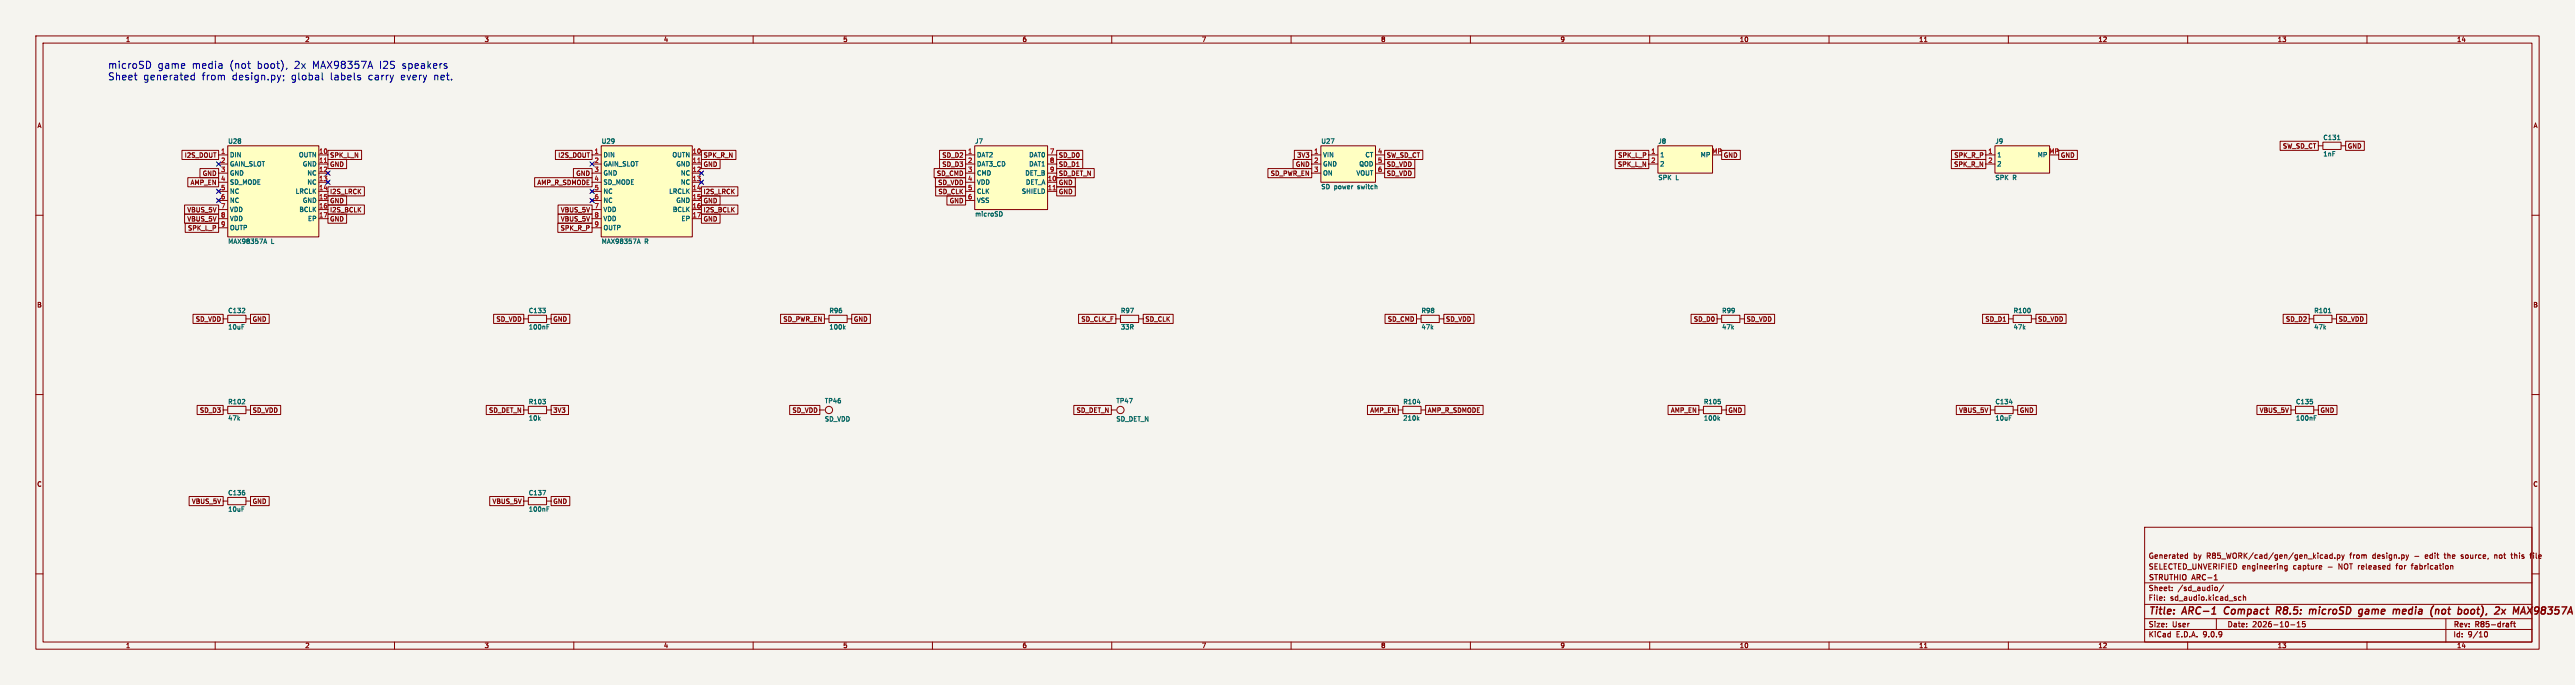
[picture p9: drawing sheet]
<svg xmlns="http://www.w3.org/2000/svg" width="718mm" height="191mm" viewBox="0 0 718 191" stroke-linecap="round" stroke-linejoin="round" font-family="sans-serif">
<defs><g id="words">
<g font-size="2.8" fill="#0000c2">
<text x="30" y="19.4">microSD</text>
<text x="30" y="22.6">Sheet</text>
<text x="39.9" y="22.6">generated</text>
<text x="43.9" y="19.4">game</text>
<text x="53.4" y="19.4">media</text>
<text x="56.2" y="22.6">from</text>
<text x="64" y="19.4">(not</text>
<text x="64.6" y="22.6">design.py;</text>
<text x="71.7" y="19.4">boot),</text>
<text x="81.2" y="22.6">global</text>
<text x="82.1" y="19.4">2x</text>
<text x="87.2" y="19.4">MAX98357A</text>
<text x="92.1" y="22.6">labels</text>
<text x="102.7" y="22.6">carry</text>
<text x="105.9" y="19.4">I2S</text>
<text x="111.8" y="22.6">every</text>
<text x="112.3" y="19.4">speakers</text>
<text x="121.1" y="22.6">net.</text>
</g>
<g font-size="2.8" fill="#840000">
<text x="599" y="171.9">Title:</text>
<text x="608.7" y="171.9">ARC-1</text>
<text x="621.1" y="171.9">Compact</text>
<text x="636.4" y="171.9">R8.5:</text>
<text x="646.4" y="171.9">microSD</text>
<text x="661" y="171.9">game</text>
<text x="671.3" y="171.9">media</text>
<text x="682.6" y="171.9">(not</text>
<text x="691" y="171.9">boot),</text>
<text x="702.2" y="171.9">2x</text>
<text x="708" y="171.9">MAX9835</text>
</g>
<g font-size="2.1" fill="#840000">
<text x="599" y="156">Generated</text>
<text x="611.5" y="156">by</text>
<text x="615.3" y="156">R85_WORK/cad/gen/gen_kicad.py</text>
<text x="655.4" y="156">from</text>
<text x="661.8" y="156">design.py</text>
<text x="673.6" y="156">-</text>
<text x="676.8" y="156">edit</text>
<text x="682.3" y="156">the</text>
<text x="687.1" y="156">source,</text>
<text x="696.6" y="156">not</text>
<text x="701.4" y="156">this</text>
<text x="706.9" y="156">file</text>
<text x="599" y="159">SELECTED_UNVERIFIED engineering</text>
<text x="639.5" y="159">capture</text>
<text x="649.2" y="159">-</text>
<text x="652.3" y="159">NOT released</text>
<text x="668.7" y="159">for</text>
<text x="673.2" y="159">fabrication</text>
<text x="599" y="167.7">File:</text>
<text x="599" y="165">Sheet:</text>
<text x="599" y="162.2">STRUTHIO</text>
<text x="605.1" y="167.7">sd_audio.kicad_sch</text>
<text x="607.2" y="165">/sd_audio/</text>
<text x="611.4" y="162.2">ARC-1</text>
<text x="599" y="177.9">KiCad</text>
<text x="599" y="175.1">Size:</text>
<text x="605.7" y="175.1">User</text>
<text x="606.7" y="177.9">E.D.A.</text>
<text x="614.3" y="177.9">9.0.9</text>
<text x="621" y="175.1">Date:</text>
<text x="628" y="175.1">2026-10-15</text>
<text x="684" y="175.3">Rev:</text>
<text x="684" y="177.9">Id:</text>
<text x="688.1" y="177.9">9/10</text>
<text x="690.4" y="175.3">R85-draft</text>
</g>
<g font-size="1.8" fill="#840000">
<text x="35" y="11.9">1</text>
<text x="85" y="11.9">2</text>
<text x="135" y="11.9">3</text>
<text x="185" y="11.9">4</text>
<text x="235" y="11.9">5</text>
<text x="285" y="11.9">6</text>
<text x="335" y="11.9">7</text>
<text x="385" y="11.9">8</text>
<text x="435" y="11.9">9</text>
<text x="485" y="11.9">10</text>
<text x="535" y="11.9">11</text>
<text x="585" y="11.9">12</text>
<text x="635" y="11.9">13</text>
<text x="685" y="11.9">14</text>
<text x="10.3" y="35.9">A</text>
<text x="706.3" y="35.9">A</text>
<text x="636.4" y="41.6">SW_SD_CT</text>
<text x="654.5" y="41.6">GND</text>
<text x="51.4" y="44.2">I2S_DOUT</text>
<text x="91.9" y="46.7">GND</text>
<text x="91.9" y="44.2">SPK_L_N</text>
<text x="155.5" y="44.2">I2S_DOUT</text>
<text x="196.1" y="46.7">GND</text>
<text x="196.1" y="44.2">SPK_R_N</text>
<text x="262.6" y="46.7">SD_D3</text>
<text x="262.6" y="44.2">SD_D2</text>
<text x="295.1" y="46.7">SD_D1</text>
<text x="295.1" y="44.2">SD_D0</text>
<text x="361.2" y="46.7">GND</text>
<text x="361.6" y="44.2">3V3</text>
<text x="386.6" y="44.2">SW_SD_CT</text>
<text x="386.6" y="46.7">SD_VDD</text>
<text x="451" y="46.7">SPK_L_N</text>
<text x="451.1" y="44.2">SPK_L_P</text>
<text x="480.5" y="44.2">GND</text>
<text x="544.8" y="46.7">SPK_R_N</text>
<text x="544.8" y="44.2">SPK_R_P</text>
<text x="574.5" y="44.2">GND</text>
<text x="53" y="51.8">AMP_EN</text>
<text x="56.4" y="49.2">GND</text>
<text x="149.7" y="51.8">AMP_R_SDMODE</text>
<text x="160.5" y="49.2">GND</text>
<text x="261.1" y="49.2">SD_CMD</text>
<text x="261.5" y="51.8">SD_VDD</text>
<text x="295.1" y="51.8">GND</text>
<text x="295.1" y="49.2">SD_DET_N</text>
<text x="354.2" y="49.2">SD_PWR_EN</text>
<text x="386.6" y="49.2">SD_VDD</text>
<text x="52.1" y="59.4">VBUS_5V</text>
<text x="91.9" y="59.4">I2S_BCLK</text>
<text x="91.9" y="56.9">GND</text>
<text x="91.9" y="54.3">I2S_LRCK</text>
<text x="156.3" y="59.4">VBUS_5V</text>
<text x="196.1" y="54.3">I2S_LRCK</text>
<text x="196.1" y="56.9">GND</text>
<text x="196.1" y="59.4">I2S_BCLK</text>
<text x="261.5" y="54.3">SD_CLK</text>
<text x="264.7" y="56.9">GND</text>
<text x="295.1" y="54.3">GND</text>
<text x="52.1" y="61.9">VBUS_5V</text>
<text x="52.3" y="64.5">SPK_L_P</text>
<text x="91.9" y="61.9">GND</text>
<text x="156.2" y="64.5">SPK_R_P</text>
<text x="156.3" y="61.9">VBUS_5V</text>
<text x="196.1" y="61.9">GND</text>
<text x="10.3" y="85.9">B</text>
<text x="54.5" y="89.9">SD_VDD</text>
<text x="70.3" y="89.9">GND</text>
<text x="138.3" y="89.9">SD_VDD</text>
<text x="154.1" y="89.9">GND</text>
<text x="218.3" y="89.9">SD_PWR_EN</text>
<text x="238" y="89.9">GND</text>
<text x="301.4" y="89.9">SD_CLK_F</text>
<text x="319.2" y="89.9">SD_CLK</text>
<text x="386.9" y="89.9">SD_CMD</text>
<text x="403.1" y="89.9">SD_VDD</text>
<text x="472.2" y="89.9">SD_D0</text>
<text x="486.9" y="89.9">SD_VDD</text>
<text x="553.5" y="89.9">SD_D1</text>
<text x="568.2" y="89.9">SD_VDD</text>
<text x="637.3" y="89.9">SD_D2</text>
<text x="652" y="89.9">SD_VDD</text>
<text x="706.3" y="85.9">B</text>
<text x="55.6" y="115.3">SD_D3</text>
<text x="70.3" y="115.3">SD_VDD</text>
<text x="136.2" y="115.3">SD_DET_N</text>
<text x="154.1" y="115.3">3V3</text>
<text x="220.8" y="115.3">SD_VDD</text>
<text x="300.1" y="115.3">SD_DET_N</text>
<text x="382" y="115.3">AMP_EN</text>
<text x="398" y="115.3">AMP_R_SDMODE</text>
<text x="465.8" y="115.3">AMP_EN</text>
<text x="481.8" y="115.3">GND</text>
<text x="546.1" y="115.3">VBUS_5V</text>
<text x="563.1" y="115.3">GND</text>
<text x="630" y="115.3">VBUS_5V</text>
<text x="646.9" y="115.3">GND</text>
<text x="10.3" y="135.9">C</text>
<text x="706.3" y="135.9">C</text>
<text x="53.4" y="140.7">VBUS_5V</text>
<text x="70.3" y="140.7">GND</text>
<text x="137.2" y="140.7">VBUS_5V</text>
<text x="154.1" y="140.7">GND</text>
<text x="35" y="180.9">1</text>
<text x="85" y="180.9">2</text>
<text x="135" y="180.9">3</text>
<text x="185" y="180.9">4</text>
<text x="235" y="180.9">5</text>
<text x="285" y="180.9">6</text>
<text x="335" y="180.9">7</text>
<text x="385" y="180.9">8</text>
<text x="435" y="180.9">9</text>
<text x="485" y="180.9">10</text>
<text x="535" y="180.9">11</text>
<text x="585" y="180.9">12</text>
<text x="635" y="180.9">13</text>
<text x="685" y="180.9">14</text>
</g>
<g font-size="1.8" fill="#006464">
<text x="63.5" y="40.3">U28</text>
<text x="167.6" y="40.3">U29</text>
<text x="271.8" y="40.3">J7</text>
<text x="368.3" y="40.3">U27</text>
<text x="462.3" y="40.3">J8</text>
<text x="556.3" y="40.3">J9</text>
<text x="647.7" y="39.2">C131</text>
<text x="64" y="44.1">DIN</text>
<text x="64" y="46.6">GAIN_SLOT</text>
<text x="83.2" y="44.1">OUTN</text>
<text x="84.3" y="46.6">GND</text>
<text x="168.1" y="44.1">DIN</text>
<text x="168.1" y="46.6">GAIN_SLOT</text>
<text x="187.4" y="44.1">OUTN</text>
<text x="188.5" y="46.6">GND</text>
<text x="272.3" y="44.1">DAT2</text>
<text x="272.3" y="46.6">DAT3_CD</text>
<text x="286.9" y="44.1">DAT0</text>
<text x="286.9" y="46.6">DAT1</text>
<text x="368.8" y="44.1">VIN</text>
<text x="368.8" y="46.6">GND</text>
<text x="378.9" y="46.6">QOD</text>
<text x="380.6" y="44.1">CT</text>
<text x="462.8" y="44.1">1</text>
<text x="462.8" y="46.6">2</text>
<text x="474.1" y="44.1">MP</text>
<text x="556.8" y="44.1">1</text>
<text x="556.8" y="46.6">2</text>
<text x="568.1" y="44.1">MP</text>
<text x="647.7" y="43.8">1nF</text>
<text x="64" y="49.1">GND</text>
<text x="64" y="51.7">SD_MODE</text>
<text x="85.6" y="49.1">NC</text>
<text x="85.6" y="51.7">NC</text>
<text x="168.1" y="49.1">GND</text>
<text x="168.1" y="51.7">SD_MODE</text>
<text x="189.7" y="49.1">NC</text>
<text x="189.7" y="51.7">NC</text>
<text x="272.3" y="49.1">CMD</text>
<text x="272.3" y="51.7">VDD</text>
<text x="285.8" y="49.1">DET_B</text>
<text x="285.9" y="51.7">DET_A</text>
<text x="368.3" y="53">SD power</text>
<text x="368.8" y="49.1">ON</text>
<text x="378.1" y="49.1">VOUT</text>
<text x="378.6" y="53">switch</text>
<text x="462.3" y="50.4">SPK</text>
<text x="467.2" y="50.4">L</text>
<text x="556.3" y="50.4">SPK</text>
<text x="561.2" y="50.4">R</text>
<text x="64" y="54.2">NC</text>
<text x="64" y="56.8">NC</text>
<text x="64" y="59.3">VDD</text>
<text x="82.3" y="54.2">LRCLK</text>
<text x="83.4" y="59.3">BCLK</text>
<text x="84.3" y="56.8">GND</text>
<text x="168.1" y="54.2">NC</text>
<text x="168.1" y="56.8">NC</text>
<text x="168.1" y="59.3">VDD</text>
<text x="186.5" y="54.2">LRCLK</text>
<text x="187.5" y="59.3">BCLK</text>
<text x="188.5" y="56.8">GND</text>
<text x="272.3" y="54.2">CLK</text>
<text x="272.3" y="56.8">VSS</text>
<text x="284.8" y="54.2">SHIELD</text>
<text x="64" y="61.8">VDD</text>
<text x="64" y="64.4">OUTP</text>
<text x="85.8" y="61.8">EP</text>
<text x="168.1" y="61.8">VDD</text>
<text x="168.1" y="64.4">OUTP</text>
<text x="189.9" y="61.8">EP</text>
<text x="271.8" y="60.6">microSD</text>
<text x="63.5" y="68.2">MAX98357A</text>
<text x="75.6" y="68.2">L</text>
<text x="167.6" y="68.2">MAX98357A</text>
<text x="179.7" y="68.2">R</text>
<text x="63.5" y="87.5">C132</text>
<text x="147.3" y="87.5">C133</text>
<text x="231.1" y="87.5">R96</text>
<text x="312.4" y="87.5">R97</text>
<text x="396.2" y="87.5">R98</text>
<text x="480.1" y="87.5">R99</text>
<text x="561.3" y="87.5">R100</text>
<text x="645.2" y="87.5">R101</text>
<text x="63.5" y="92.1">10uF</text>
<text x="147.3" y="92.1">100nF</text>
<text x="231.1" y="92.1">100k</text>
<text x="312.4" y="92.1">33R</text>
<text x="396.2" y="92.1">47k</text>
<text x="480.1" y="92.1">47k</text>
<text x="561.3" y="92.1">47k</text>
<text x="645.2" y="92.1">47k</text>
<text x="63.5" y="112.9">R102</text>
<text x="147.3" y="112.9">R103</text>
<text x="229.9" y="112.6">TP46</text>
<text x="311.2" y="112.6">TP47</text>
<text x="391.2" y="112.9">R104</text>
<text x="475" y="112.9">R105</text>
<text x="556.3" y="112.9">C134</text>
<text x="640.1" y="112.9">C135</text>
<text x="63.5" y="117.5">47k</text>
<text x="147.3" y="117.5">10k</text>
<text x="229.9" y="117.7">SD_VDD</text>
<text x="311.2" y="117.7">SD_DET_N</text>
<text x="391.2" y="117.5">210k</text>
<text x="475" y="117.5">100k</text>
<text x="556.3" y="117.5">10uF</text>
<text x="640.1" y="117.5">100nF</text>
<text x="63.5" y="138.3">C136</text>
<text x="63.5" y="142.9">10uF</text>
<text x="147.3" y="138.3">C137</text>
<text x="147.3" y="142.9">100nF</text>
</g>
<g font-size="1.8" fill="#a90000">
<text x="61.5" y="42.9">1</text>
<text x="61.5" y="45.5">2</text>
<text x="88.9" y="42.9">10</text>
<text x="88.9" y="45.5">11</text>
<text x="165.7" y="42.9">1</text>
<text x="165.7" y="45.5">2</text>
<text x="193" y="42.9">10</text>
<text x="193" y="45.5">11</text>
<text x="269.8" y="42.9">1</text>
<text x="269.8" y="45.5">2</text>
<text x="292.7" y="42.9">7</text>
<text x="292.7" y="45.5">8</text>
<text x="366.3" y="42.9">1</text>
<text x="366.3" y="45.5">2</text>
<text x="384.1" y="42.9">4</text>
<text x="384.1" y="45.5">5</text>
<text x="460.3" y="42.9">1</text>
<text x="460.3" y="45.5">2</text>
<text x="477.3" y="42.9">MP</text>
<text x="554.3" y="42.9">1</text>
<text x="554.3" y="45.5">2</text>
<text x="571.3" y="42.9">MP</text>
<text x="61.5" y="48">3</text>
<text x="61.5" y="50.6">4</text>
<text x="61.5" y="53.1">5</text>
<text x="88.9" y="48">12</text>
<text x="88.9" y="50.6">13</text>
<text x="88.9" y="53.1">14</text>
<text x="165.7" y="48">3</text>
<text x="165.7" y="50.6">4</text>
<text x="165.7" y="53.1">5</text>
<text x="193" y="48">12</text>
<text x="193" y="50.6">13</text>
<text x="193" y="53.1">14</text>
<text x="269.8" y="48">3</text>
<text x="269.8" y="50.6">4</text>
<text x="269.8" y="53.1">5</text>
<text x="292.1" y="50.6">10</text>
<text x="292.1" y="53.1">11</text>
<text x="292.7" y="48">9</text>
<text x="366.3" y="48">3</text>
<text x="384.1" y="48">6</text>
<text x="61.5" y="55.6">6</text>
<text x="61.5" y="58.2">7</text>
<text x="88.9" y="55.6">15</text>
<text x="88.9" y="58.2">16</text>
<text x="165.7" y="55.6">6</text>
<text x="165.7" y="58.2">7</text>
<text x="193" y="55.6">15</text>
<text x="193" y="58.2">16</text>
<text x="269.8" y="55.6">6</text>
<text x="61.5" y="60.7">8</text>
<text x="61.5" y="63.3">9</text>
<text x="88.9" y="60.7">17</text>
<text x="165.7" y="60.7">8</text>
<text x="165.7" y="63.3">9</text>
<text x="193" y="60.7">17</text>
</g>
</g></defs>
<path d="M0 0h718v191h-718z" fill="#f5f4ef" stroke="#f5f4ef" stroke-width=".28"/>
<g fill="none" stroke="#840000" stroke-width=".28">
<path d="M10 10h698v171h-698zM12 12h694v167h-694zM60 10v2M110 10v2M160 10v2M210 10v2M260 10v2M310 10v2M360 10v2M410 10v2M460 10v2M510 10v2"/>
<path d="M536.6 11.6h.7M560 10v2M610 10v2M660 10v2M10 60h2M706 60h2M10 110h2M473.7 114.3h1.3M475 113.3h5.1v2h-5.1zM480.1 114.3h1.2M706 110h2M598 147h108v32h-108z"/>
<path d="M609.4 155.6h.6M609.4 154.8h.6M610 154.2v1.5M637.7 157.7v1.2l-.2 .3-.4-.1M637.7 157.8l-.4-.1-.3 .3 .2 .6h.5M646.9 157.7l.4 .1 .1 .3-.7 .1M647.3 158.6l-.4 .1M648.3 155.6h.7M648.3 154.8h.6l.1 .9M649 155.1l-.7 .1M650.3 154.8l-.4-.1-.3 .3 .1 .6h.6M650.3 154.2v1.5"/>
<path d="M651 155.6v.1M651.7 154.8l.5-.1 .3 .3-.2 .6h-.6M651.7 154.7v1.5M653 154.7l.3 1M653.3 155.7l-.3 .5M653.7 154.7l-.4 1M671.6 154.7l-.4 1M672.3 157.7h.6M681.5 154.7h.5M683.4 157.8h.5l.1 .9M686.2 155.6l.5 .1M686.5 154.7l-.3 .2 .3 .3"/>
<path d="M695.6 154.7v1M696 154.7l-.4 .1M700.1 154.7h.6M700.3 154.2v1.3l.4 .2M705.4 154.7h.6M706 154.2l-.4 .2v1.3M10 160h2M60 179v2M110 179v2M160 179v2M210 179v2M260 179v2"/>
<path d="M310 179v2M360 179v2M410 179v2M460 179v2M510 179v2M560 179v2M598 175.5h108M598 172.5h108M598 168.5h108M598 162.5h108M603.5 167.3v.1M603.5 166.5v.1"/>
<path d="M605.7 164.6v.1M605.7 163.8v.1M610 179v2M617.6 163.8l.4-.1 .3 .3-.1 .6h-.6M618 172.5v3M620 163.1l-1.3 2M624.9 166.5l-.4-.1-.3 .3 .1 .6h.6M625.5 166.5h.6l.1 .9M625.5 165.9v1.5M638.7 174.2h1.2M640.5 174.8h.9M640.5 173.7l.5-.4v1.5"/>
<path d="M642.7 173.3h-.7v.7l.7-.1v.8l-.2 .1-.5-.1M660 179v2M682 172.5v6.5M692.7 176.7l.4-.6a.8 .8 0 0 1 .5 .8 .8 .8 0 0 1-.5 .7l-.4-.6M706 160h2M536.6 180.6h.7"/>
</g>
<path d="M617.4 161.7h.9M700 173.8h.6M700.6 173.3l-.4 .2M700.8 173.8h.6M701.1 173.3v1.3l.3 .2" fill="none" stroke="#840000" stroke-width=".3"/>
<g fill="none" stroke="#840000" stroke-width=".4">
<path d="M620.5 169.5l-.3 .9 .3 .7M635.3 170.3l.5 .9M635.7 169.2h-.8l-.2 2M635.8 170.2l-1 .1M644.1 170.1l.6-.2 .2 .3M644.9 170.2l-.1 1M645.7 170l-.5-.1-.3 .3M660.3 169.9l-.6 .1M660.3 170.5l-.7 .1-.1 .3 .2 .3h.5M670.7 169.9l-.6 .1-.2 .9 .2 .3 .6-.1M670.9 170.4l-1 .2M681.9 170.1l-.3-.2-.5 .1-.3 .8 .4 .4 .4-.1 .3-.3"/>
<path d="M689 170.3l.4-.4 .5 .1 .1 .3-.2 .7-.3 .2-.4-.1M701.5 170.7l-.5-1.5-.2 2M707.4 171.1l-.6 .1M707.6 169.2l-.6 .1-.2 .3v.7l.6 .2"/>
</g>
<path d="M479.1 116.7l.4 .5M479.5 116.3l-.5 .5" fill="none" stroke="#006464" stroke-width=".28"/>
<path d="M271.8 40.7h20.3v17.7h-20.3z" fill="#ffffc2"/>
<path d="M269.2 43.2h2.6M269.2 45.7h2.6M269.2 48.3h2.6M269.2 50.8h2.6M269.2 53.4h2.6M269.2 55.9h2.6M271.8 40.7h20.3v17.7h-20.3zM292.1 43.2h2.5M292.1 45.7h2.5M292.1 48.3h2.5M292.1 50.8h2.5M292.1 53.4h2.5" fill="none" stroke="#840000" stroke-width=".28"/>
<path d="M293.6 52.9h.7" fill="none" stroke="#a90000" stroke-width=".28"/>
<path d="M279 59a.68 .68 0 0 1 .5 .7 .68 .68 0 0 1-.5 .6" fill="none" stroke="#006464" stroke-width=".28"/>
<path d="M63.5 40.7h25.4v25.4h-25.4z" fill="#ffffc2"/>
<g fill="none" stroke="#840000" stroke-width=".28">
<path d="M60.6 53l.7 .7M60.6 55.5l.7 .8M61 43.2h2.5M61 45.7h2.5M61 48.3h2.5M61 50.8h2.5M61 53.4h2.5M61 55.9h2.5M61 58.4h2.5M61.3 53l-.7 .7M61.3 55.5l-.7 .8M63.5 40.7h25.4v25.4h-25.4z"/>
<path d="M88.9 43.2h2.5M88.9 45.7h2.5M88.9 48.3h2.5M88.9 50.8h2.5M88.9 53.4h2.5M88.9 55.9h2.5M88.9 58.4h2.5M91.1 47.9l.7 .8M91.1 50.4l.7 .8M91.8 47.9l-.7 .8M91.8 50.4l-.7 .8M61 61h2.5"/>
<path d="M61 63.5h2.5M88.9 61h2.5M62.2 114.3h1.3M63.5 113.3h5.1v2h-5.1zM68.6 114.3h1.2M228.6 114.3h1.3M62.2 139.7h1.3M63.5 138.7h5.1v2h-5.1zM68.6 139.7h1.2"/>
<circle cx="231.1" cy="114.3" r="1.02"/>
</g>
<path d="M90.4 45.3h.7" fill="none" stroke="#a90000" stroke-width=".28"/>
<path d="M73.7 67.5h.6M74 66.6l.4 1.3" fill="none" stroke="#006464" stroke-width=".28"/>
<path d="M368.3 40.7h15.2v10.1h-15.2z" fill="#ffffc2"/>
<path d="M365.8 43.2h2.5M365.8 45.7h2.5M365.8 48.3h2.5M368.3 40.7h15.2v10.1h-15.2zM383.5 43.2h2.6M383.5 45.7h2.6M383.5 48.3h2.6M229.9 88.9h1.2M231.1 87.9h5.1v2h-5.1zM236.2 88.9h1.3" fill="none" stroke="#840000" stroke-width=".28"/>
<path d="M235.3 91.3l.4 .5M235.7 90.9l-.5 .5" fill="none" stroke="#006464" stroke-width=".28"/>
<path d="M556.3 40.7h15.2v7.6h-15.2z" fill="#ffffc2"/>
<path d="M553.7 43.2h2.6M553.7 45.7h2.6M556.3 40.7h15.2v7.6h-15.2z" fill="none" stroke="#840000" stroke-width=".28"/>
<path d="M462.3 40.7h15.2v7.6h-15.2z" fill="#ffffc2"/>
<path d="M459.7 43.2h2.6M459.7 45.7h2.6M462.3 40.7h15.2v7.6h-15.2z" fill="none" stroke="#840000" stroke-width=".28"/>
<path d="M167.6 40.7h25.4v25.4h-25.4z" fill="#ffffc2"/>
<g fill="none" stroke="#840000" stroke-width=".28">
<path d="M635.8 39.4h10.6v2.5h-10.6zM647.7 39.6h5.1v2.1h-5.1zM654 39.4h5.3v2.5h-5.3zM50.7 41.9h10.3v2.6h-10.3zM51.5 59.7h9.5v2.5h-9.5zM51.5 57.2h9.5v2.5h-9.5zM52.4 49.5h8.6v2.6h-8.6zM55.8 47h5.2v2.5h-5.2zM91.4 59.7h5.2v2.5h-5.2zM91.4 57.2h10.2v2.5h-10.2zM91.4 54.6h5.2v2.6h-5.2zM91.4 52.1h10.2v2.5h-10.2z"/>
<path d="M91.4 44.5h5.2v2.5h-5.2zM91.4 41.9h9.4v2.6h-9.4zM149.1 49.5h16v2.6h-16zM154.9 41.9h10.2v2.6h-10.2zM155.6 57.2h9.5v2.5h-9.5zM155.6 59.7h9.5v2.5h-9.5zM159.9 47h5.2v2.5h-5.2zM164.7 53l.8 .7M164.7 55.5l.8 .8M165.1 43.2h2.5M165.1 45.7h2.5M165.1 48.3h2.5"/>
<path d="M165.1 50.8h2.5M165.1 53.4h2.5M165.1 55.9h2.5M165.1 58.4h2.5M165.5 53l-.8 .7M165.5 55.5l-.8 .8M167.6 40.7h25.4v25.4h-25.4zM193 43.2h2.6M193 45.7h2.6M193 48.3h2.6M193 50.8h2.6M193 53.4h2.6"/>
<path d="M193 55.9h2.6M193 58.4h2.6M195.2 47.9l.8 .8M195.2 50.4l.8 .8M195.6 59.7h5.2v2.5h-5.2zM195.6 44.5h5.2v2.5h-5.2zM195.6 41.9h9.6v2.6h-9.6zM195.6 52.1h10.1v2.5h-10.1zM195.6 54.6h5.2v2.6h-5.2zM195.6 57.2h10.1v2.5h-10.1zM196 47.9l-.8 .8M196 50.4l-.8 .8"/>
<path d="M260.5 47h8.7v2.5h-8.7zM260.8 49.5h8.4v2.6h-8.4zM260.9 52.1h8.3v2.5h-8.3zM262 44.5h7.2v2.5h-7.2zM262 41.9h7.2v2.6h-7.2zM264 54.6h5.2v2.6h-5.2zM294.6 52.1h5.2v2.5h-5.2zM294.6 49.5h5.2v2.6h-5.2zM294.6 47h10.5v2.5h-10.5zM294.6 44.5h7.3v2.5h-7.3zM294.6 41.9h7.3v2.6h-7.3zM353.5 47h12.3v2.5h-12.3z"/>
<path d="M360.6 44.5h5.2v2.5h-5.2zM360.9 41.9h4.9v2.6h-4.9zM386.1 47h8.4v2.5h-8.4zM386.1 41.9h10.6v2.6h-10.6zM386.1 44.5h8.4v2.5h-8.4zM450.4 44.5h9.3v2.5h-9.3zM450.4 41.9h9.3v2.6h-9.3zM480.1 41.9h5.2v2.6h-5.2zM544.1 44.5h9.6v2.5h-9.6zM544.2 41.9h9.5v2.6h-9.5zM574 41.9h5.2v2.6h-5.2zM646.4 40.7h1.3"/>
<path d="M652.8 40.7h1.2M51.6 62.2h9.4v2.6h-9.4zM155.5 62.2h9.6v2.6h-9.6zM165.1 61h2.5M165.1 63.5h2.5M193 61h2.6M53.8 87.6h8.4v2.6h-8.4zM62.2 88.9h1.3M63.5 87.9h5.1v2h-5.1zM68.6 88.9h1.2M69.8 87.6h5.3v2.6h-5.3zM137.6 87.6h8.4v2.6h-8.4z"/>
<path d="M146 88.9h1.3M147.3 87.9h5.1v2h-5.1zM152.4 88.9h1.3M153.7 87.6h5.2v2.6h-5.2zM217.7 87.6h12.2v2.6h-12.2zM237.5 87.6h5.2v2.6h-5.2zM300.7 87.6h10.4v2.6h-10.4zM311.1 88.9h1.3M312.4 87.9h5.1v2h-5.1zM317.5 88.9h1.3M318.8 87.6h8.3v2.6h-8.3zM386.2 87.6h8.8v2.6h-8.8z"/>
<path d="M395 88.9h1.2M396.2 87.9h5.1v2h-5.1zM401.3 88.9h1.3M402.6 87.6h8.4v2.6h-8.4zM471.5 87.6h7.3v2.6h-7.3zM478.8 88.9h1.3M480.1 87.9h5v2h-5zM485.1 88.9h1.3M486.4 87.6h8.4v2.6h-8.4zM552.8 87.6h7.3v2.6h-7.3zM560.1 88.9h1.2M561.3 87.9h5.1v2h-5.1z"/>
<path d="M566.4 88.9h1.3M567.7 87.6h8.4v2.6h-8.4zM636.6 87.6h7.3v2.6h-7.3zM643.9 88.9h1.3M645.2 87.9h5v2h-5zM650.2 88.9h1.3M651.5 87.6h8.4v2.6h-8.4zM55 113h7.2v2.6h-7.2zM69.8 113h8.5v2.6h-8.5zM135.6 113h10.4v2.6h-10.4zM146 114.3h1.3M147.3 113.3h5.1v2h-5.1z"/>
<path d="M152.4 114.3h1.3M153.7 113h4.8v2.6h-4.8zM220.2 113h8.4v2.6h-8.4zM299.4 113h10.5v2.6h-10.5zM309.9 114.3h1.2M381.3 113h8.6v2.6h-8.6zM389.9 114.3h1.3M391.2 113.3h5v2h-5zM396.2 114.3h1.3M397.5 113h16v2.6h-16zM465.1 113h8.6v2.6h-8.6zM481.3 113h5.2v2.6h-5.2z"/>
<path d="M545.5 113h9.5v2.6h-9.5zM555 114.3h1.3M556.3 113.3h5v2h-5zM561.3 114.3h1.3M562.6 113h5.2v2.6h-5.2zM629.3 113h9.5v2.6h-9.5zM638.8 114.3h1.3M640.1 113.3h5.1v2h-5.1zM645.2 114.3h1.2M646.4 113h5.2v2.6h-5.2zM52.7 138.4h9.5v2.6h-9.5zM69.8 138.4h5.3v2.6h-5.3z"/>
<path d="M136.6 138.4h9.4v2.6h-9.4zM146 139.7h1.3M147.3 138.7h5.1v2h-5.1zM152.4 139.7h1.3M153.7 138.4h5.2v2.6h-5.2z"/>
<circle cx="312.4" cy="114.3" r="1.02"/>
</g>
<path d="M194.6 45.3h.7" fill="none" stroke="#a90000" stroke-width=".28"/>
<g fill="none" stroke="#006464" stroke-width=".28">
<path d="M651.7 39h.8M177.8 67.5h.6M178.1 66.6l.4 1.3M152.5 91.1h.4M152.5 90.5h.6M649.2 87.2h.7M395.2 112.2h.8M395.3 116.7l.4 .5M395.7 116.3l-.5 .5M560.3 112.2h.8M645.3 116.5h.4M645.3 115.9h.6"/>
<path d="M151.3 136.7h.8l-.5 1.3M152.5 141.9h.4M152.5 141.3h.6"/>
</g>
<g fill="none" stroke="#000084" stroke-width=".28">
<path d="M60.4 52.7l1.2 1.3M60.4 45.1l1.2 1.2M60.4 55.3l1.2 1.2M61.6 52.7l-1.2 1.3M61.6 45.1l-1.2 1.2M61.6 55.3l-1.2 1.2M90.8 50.2l1.2 1.2M90.8 47.7l1.2 1.2M92 50.2l-1.2 1.2M92 47.7l-1.2 1.2M164.5 45.1l1.2 1.2M164.5 52.7l1.2 1.3"/>
<path d="M164.5 55.3l1.2 1.2M165.7 45.1l-1.2 1.2M165.7 52.7l-1.2 1.3M165.7 55.3l-1.2 1.2M195 50.2l1.2 1.2M195 47.7l1.2 1.2M196.2 50.2l-1.2 1.2M196.2 47.7l-1.2 1.2"/>
</g>
<g fill="none" stroke="#0000c2" stroke-width=".28">
<path d="M41.3 17.1a1.08 1.08 0 0 1 .7 1 1.08 1.08 0 0 1-.7 1M69.1 17.7h.7M69.6 19.1h.2M80 19l-.2 .4M103.2 17.1l.7 2M124.4 18.4l.3 .3-.3 .4M124.4 17.7l.2 .1M37.4 21h.8M38 22.3h.2M54.2 21.1l-.6-.1-.4 .3 .2 .9h.8M54.2 20.3v2M78.3 21l-.5 1.3"/>
<path d="M79.1 21.1v.1M79.1 22.2l-.1 .4M89.8 20.3v1.7l.3 .3M100 21l.5 .1M100 21.6l.5 .1 .1 .3-.3 .3h-.4"/>
</g>
<use href="#words"/>
</svg>
